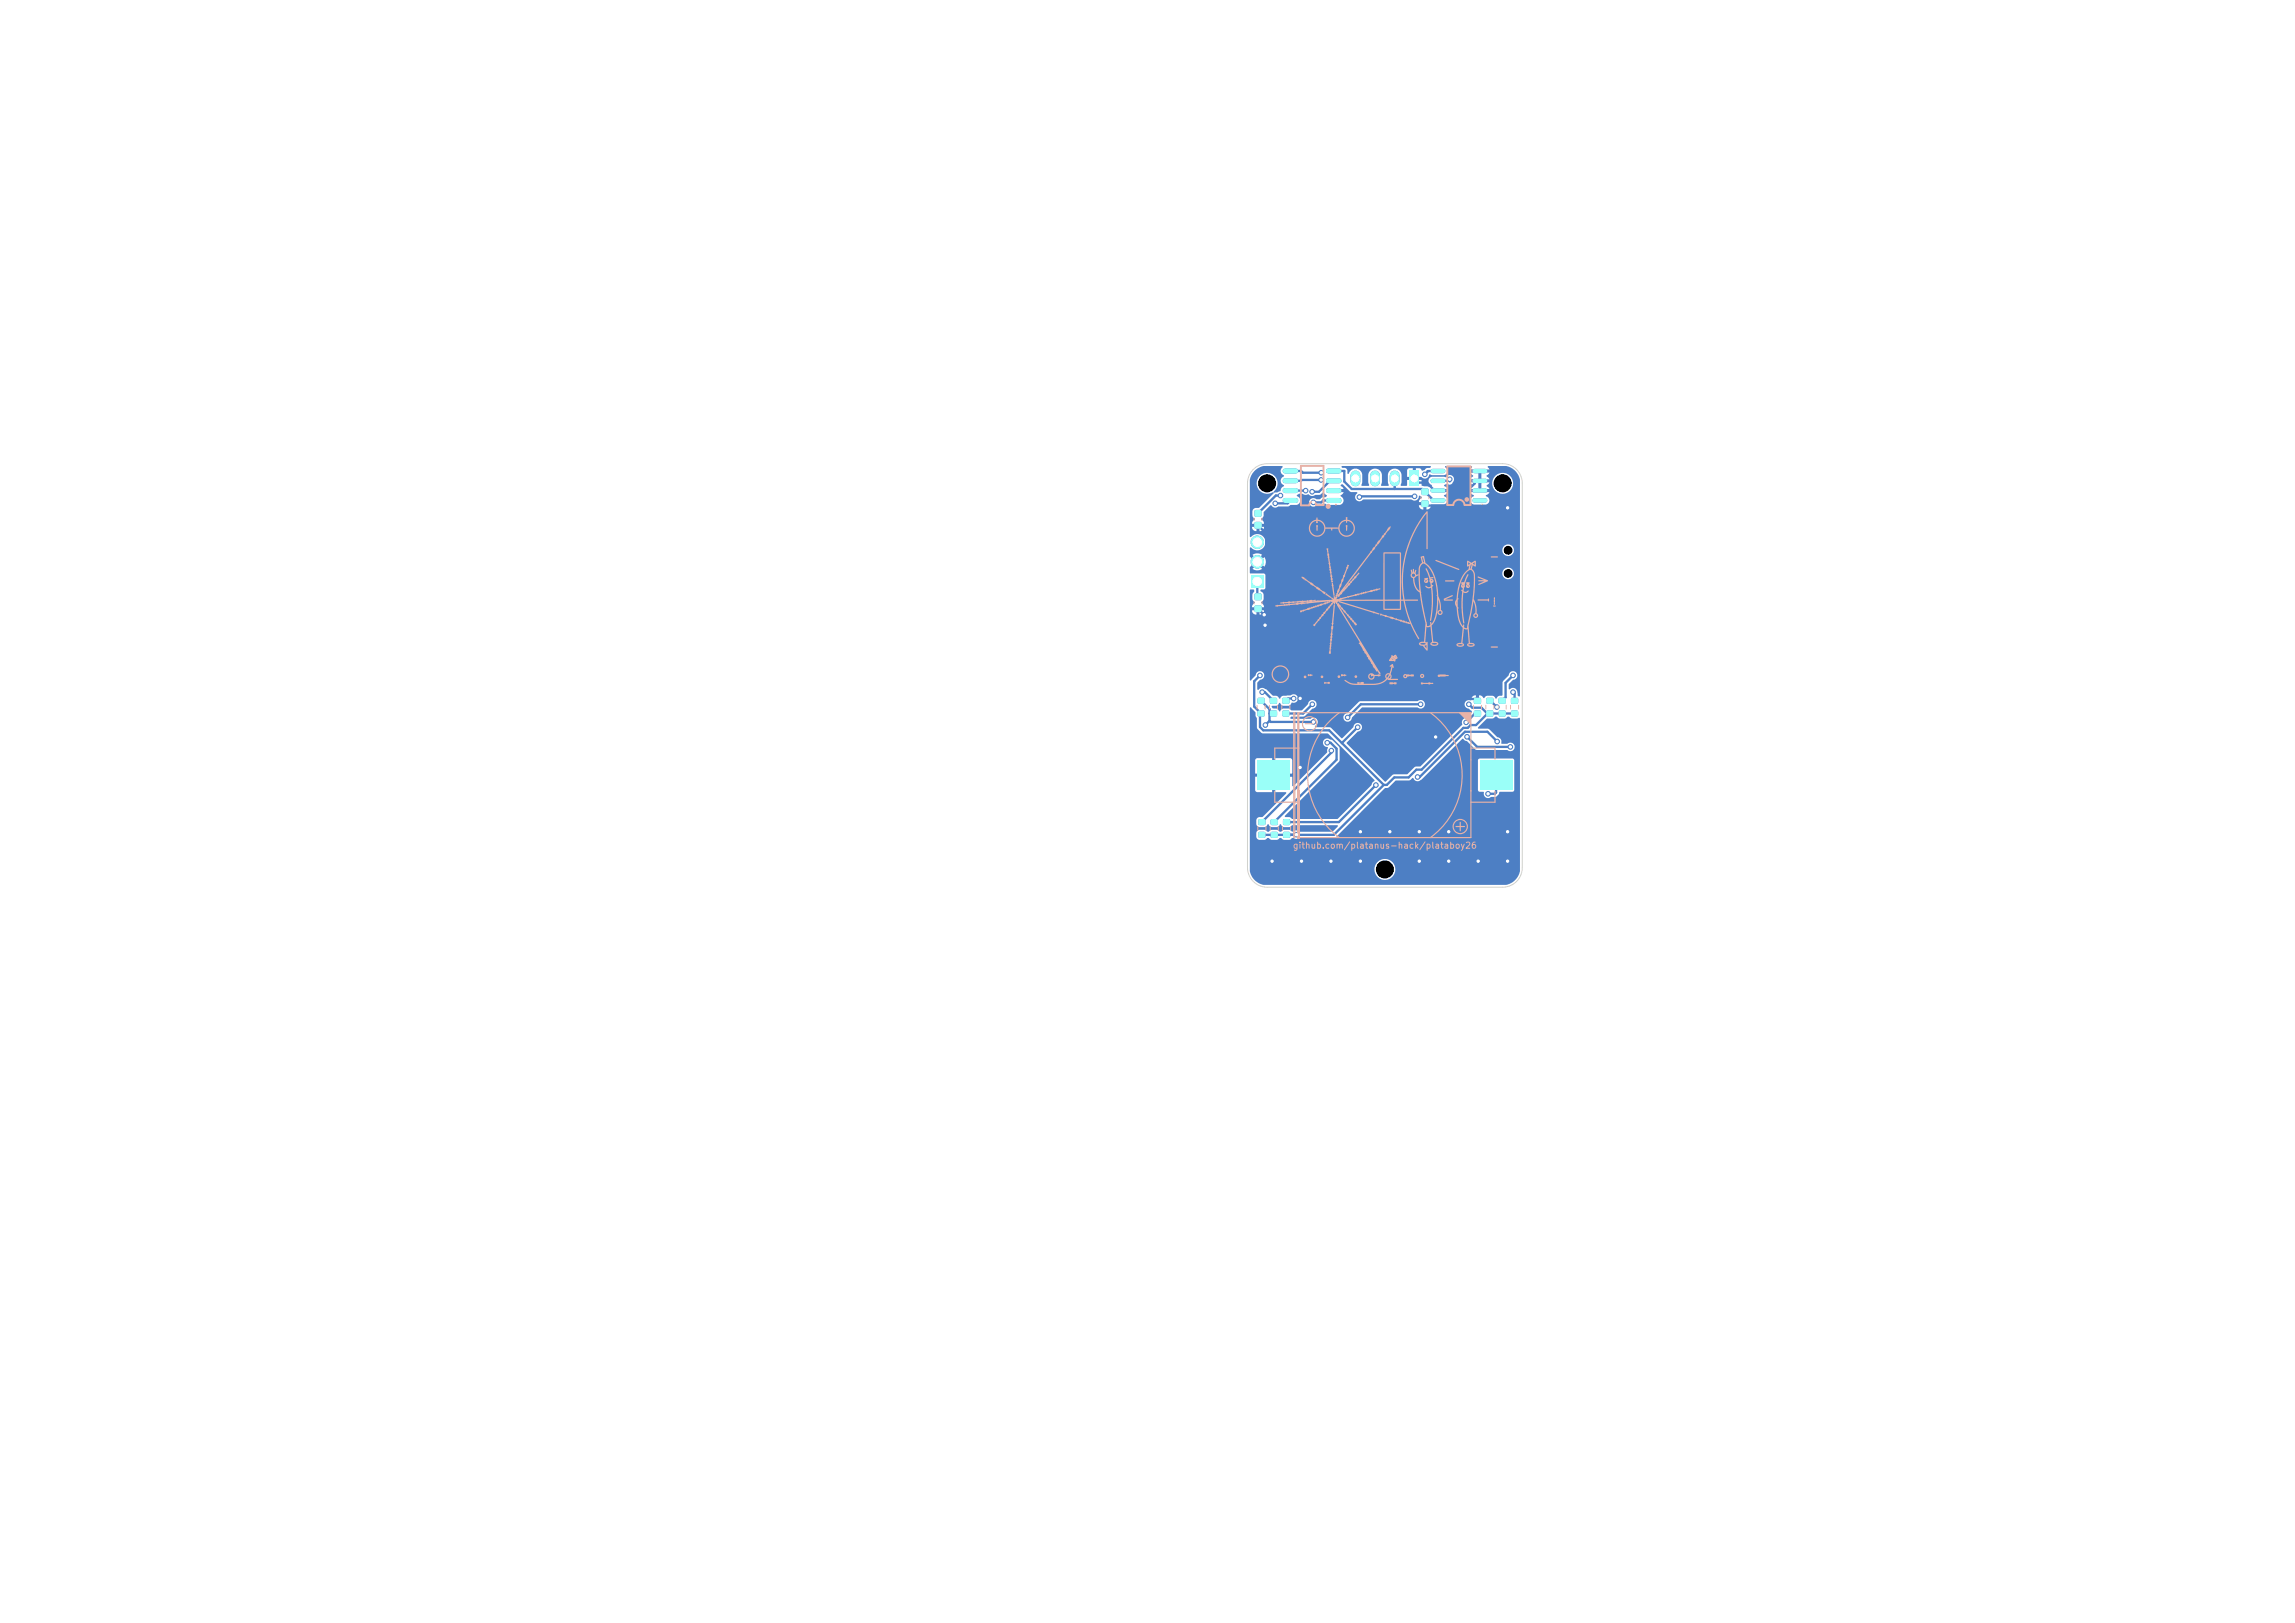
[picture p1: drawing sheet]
<svg xmlns="http://www.w3.org/2000/svg" width="297mm" height="210mm" viewBox="0 0 297 210" stroke-linecap="round" stroke-linejoin="round" font-family="sans-serif">
<defs><g id="words">
<text font-size=".8" fill="#e8b2a7" x="167.2" y="110">github.com/platanus-hack/plataboy26</text>
</g></defs>
<path d="M182.4 60.9h1.3v2h-1.3z" fill="#4d7fc4"/>
<path d="M175.4 61.5v.8M178 61.5v.8M180.5 61.5v.8" fill="none" stroke="#4d7fc4" stroke-width="1.3"/>
<path d="M161.9 74.5h1.6v1.5h-1.6z" fill="#4d7fc4"/>
<g fill="#4d7fc4" stroke="#4d7fc4" stroke-width=".13">
<circle cx="162.7" cy="72.7" r=".8"/>
<circle cx="162.7" cy="70.2" r=".8"/>
</g>
<path d="M185.4 64.8h1.4M185.4 63.5h1.4M185.4 62.2h1.4M185.4 61h1.4M190.8 64.8h1.4M190.8 63.5h1.4M190.8 62.2h1.4M190.8 61h1.4" fill="none" stroke="#4d7fc4" stroke-width=".57"/>
<g fill="#4d7fc4">
<path d="M162.8 92h.8v.7h-.8z"/>
<path d="M162.8 90.3h.8v.7h-.8z"/>
<path d="M164.5 107.7h.8v.7h-.8z"/>
<path d="M164.5 106h.8v.7h-.8z"/>
<path d="M192.4 92h.8v.7h-.8z"/>
<path d="M192.4 90.3h.8v.7h-.8z"/>
<path d="M194 92h.8v.7h-.8z"/>
<path d="M194 90.3h.8v.7h-.8z"/>
</g>
<path d="M166.3 64.8h1.4M166.3 63.5h1.4M166.3 62.2h1.4M166.3 60.9h1.4M171.9 64.8h1.4M171.9 63.5h1.4M171.9 62.2h1.4M171.9 60.9h1.4" fill="none" stroke="#4d7fc4" stroke-width=".65"/>
<g fill="#4d7fc4">
<path d="M166.1 107.7h.8v.7h-.8z"/>
<path d="M166.1 106h.8v.7h-.8z"/>
<path d="M162.4 67.6l.2-.1 .6 .1 .1 .2-.1 .6h-.1h-.7l-.1-.2z"/>
<path d="M162.4 66h.2h.6l.1 .2-.1 .6-.1 .1-.7-.1-.1-.1z"/>
<path d="M195.6 92h.8v.7h-.8z"/>
<path d="M195.6 90.3h.8v.7h-.8z"/>
<path d="M162.9 107.7h.8v.7h-.8z"/>
<path d="M162.9 106h.8v.7h-.8z"/>
<path d="M164.4 92h.8v.7h-.8z"/>
<path d="M164.4 90.3h.8v.7h-.8z"/>
<path d="M191.5 98.4h4.2v3.8h-4.2z"/>
<path d="M162.7 98.4h4.2v3.8h-4.2z"/>
<path d="M166 92h.8v.7h-.8z"/>
<path d="M166 90.3h.8v.7h-.8z"/>
<path d="M162.4 78.4l.2-.1 .6 .1 .1 .2-.1 .6h-.1h-.7l-.1-.2z"/>
<path d="M162.4 76.8h.2h.6l.1 .2-.1 .6-.1 .1-.7-.1-.1-.1z"/>
<path d="M190.8 92h.8v.7h-.8z"/>
<path d="M190.8 90.3h.8v.7h-.8z"/>
<path d="M184 64.8l.2-.1 .6 .1 .1 .2-.1 .6h-.1h-.7l-.1-.2z"/>
<path d="M184 63.2h.2h.6l.1 .2-.1 .6-.1 .1-.7-.1-.1-.1z"/>
</g>
<g fill="#4d7fc4" stroke="#4d7fc4" stroke-width=".13">
<circle cx="195.5" cy="96.6" r=".3"/>
<circle cx="169" cy="63.5" r=".3"/>
<circle cx="189.9" cy="95.3" r=".3"/>
<circle cx="189.7" cy="93.5" r=".3"/>
<circle cx="195.8" cy="87.4" r=".3"/>
<circle cx="183.5" cy="100.5" r=".3"/>
<circle cx="193.8" cy="95.9" r=".3"/>
<circle cx="178.1" cy="101.6" r=".3"/>
<circle cx="195.8" cy="89.6" r=".3"/>
<circle cx="195.1" cy="111.4" r=".3"/>
<circle cx="164.6" cy="111.4" r=".3"/>
<circle cx="176.1" cy="107.6" r=".3"/>
<circle cx="183.7" cy="107.6" r=".3"/>
<circle cx="168.3" cy="90.4" r=".3"/>
<circle cx="187.5" cy="107.6" r=".3"/>
<circle cx="185.8" cy="95.4" r=".3"/>
<circle cx="176.1" cy="111.4" r=".3"/>
<circle cx="168.4" cy="111.4" r=".3"/>
<circle cx="191.3" cy="111.4" r=".3"/>
<circle cx="163.6" cy="79.5" r=".3"/>
<circle cx="183.7" cy="111.4" r=".3"/>
<circle cx="163.7" cy="80.9" r=".3"/>
<circle cx="179.9" cy="107.6" r=".3"/>
<circle cx="195.1" cy="65.7" r=".3"/>
<circle cx="172.2" cy="111.4" r=".3"/>
<circle cx="187.5" cy="111.4" r=".3"/>
<circle cx="168.3" cy="99.3" r=".3"/>
<circle cx="195.1" cy="107.6" r=".3"/>
<circle cx="167.8" cy="108" r=".3"/>
<circle cx="163.1" cy="87.4" r=".3"/>
<circle cx="165.7" cy="64.1" r=".3"/>
<circle cx="190.1" cy="91.1" r=".3"/>
<circle cx="175.7" cy="94.1" r=".3"/>
<circle cx="172.3" cy="97.1" r=".3"/>
<circle cx="187.6" cy="62" r=".3"/>
<circle cx="171" cy="62.1" r=".3"/>
<circle cx="183.8" cy="91.1" r=".3"/>
<circle cx="174.4" cy="92.8" r=".3"/>
<circle cx="184.4" cy="61.4" r=".3"/>
<circle cx="171" cy="61.2" r=".3"/>
<circle cx="175.9" cy="64.3" r=".3"/>
<circle cx="183.1" cy="64.2" r=".3"/>
<circle cx="171.8" cy="96.1" r=".3"/>
<circle cx="170" cy="93.4" r=".3"/>
<circle cx="169.8" cy="63.6" r=".3"/>
<circle cx="163.8" cy="93.8" r=".3"/>
<circle cx="167.4" cy="90.4" r=".3"/>
<circle cx="165" cy="65.1" r=".3"/>
<circle cx="192.6" cy="102.7" r=".3"/>
<circle cx="193.7" cy="91.5" r=".3"/>
<circle cx="163.3" cy="89.6" r=".3"/>
<circle cx="169.8" cy="91.1" r=".3"/>
<circle cx="170" cy="65" r=".3"/>
</g>
<g fill="none" stroke="#4d7fc4" stroke-width=".3">
<path d="M162.7 75.2v1.9l.1 .1M162.8 78.8l.9 .9v1.2M162.8 68l1.1 1v2.5l-1.2 1.2M165.7 64.1h-.6l-2.3 2.3M167 63.5h2M167 60.9h1.4l.2 .3h2.4M167 64.8l-.4 .3h-1.6M168.4 63.5h.1M171 62.1h-2.5l-.1 .1h-1.4M172.6 63.5h1.4l1.7 1.7h8.7l.2 .2h2.5l.3-.4v-1.5M172.6 62.2h-.5l-1.4 1.4h-.9M172.6 60.9h1.4v1.4l.9 1h9.1l1.5 1.5h.6"/>
<path d="M172.6 64.8h-1.4l-.2 .2h-1M180.5 61.9v1.4M183 61.9l.6 .6h1l1.1 1h5.8M183.1 64.2h-7.1l-.2 .1M186.1 62.2h1.3M186.1 61h-1.3l-.4 .4M187.4 62.2h.1M187.4 62.2l.2-.2v.3M190.8 62.2v.4l-.6 .6v.3M191.5 61h-1.3v1.2h1.3M163.1 87.4l-.8 .7v3.3l.9 .9-.1 .2v1.6l.4 .4h8.5l7.1 7.1M163.2 90.7l1.1 1.1v1.5"/>
<path d="M163.3 89.6h.4l1.1 1.1M164.3 92.3h.5M164.3 93.3l.1 .1h5.6M164.3 93.3l-.5 .5M167.4 90.4h-.7l-.3 .3M168.3 90.4h17.1l.4 .4M168.3 99.3l-1 1h-2.5M169.8 91.1l-1.2 1.2h-2.2M171.8 96.1h.4l.8 .8v1.4l-8.1 8.1M172.3 97.1v.3l-9 9M175.7 94.1l-2 2M183.8 91.1h-7.7l-1.7 1.7"/>
<path d="M185.8 90.8v4.6M189.9 95.3l1.3 1.3h4.3M190.1 91.1l.4 .5h1.2l.8 .7M191.2 92.3h-.3l-1.2 1.2M191.2 90.7l-.2-.3h-4.9l-.3 .4M192.5 92.3l-1.5 1.5h-.7l-.4 .4h-.5l-5.4 5.4h-.7l-1 1h-1.9l-.9 1h-.4M192.8 92.3h.1M192.8 90.7l.9 .8M193.8 95.9l-1.3-1.2h-2.9l-5.9 5.8h-.2M195.8 87.4l-1 1v1.8l-.4 .5M195.8 89.6l.2 .2v.9M196 92.3h-3.5"/>
<path d="M167.8 108h-1.3M178.1 101.6l-4.8 4.8h-6.8M179.1 101.6l-6.5 6.4h-9.3M193.6 100.3v2.3l-.2 .1h-.8"/>
</g>
<g fill="#4d7fc4">
<path d="M161.8 91.5h.1l.6 .6v.5l.2 .3v1.3l.6 .7h8.6l6 6.1-.3 .2-.1 .4-4.4 4.4h-5.9l-.3-.3h-.6v-.1l7-7 .1-.2-.1-1.7-.9-.9-.2-.1a.58 .58 0 0 0-1 .2 .58 .58 0 0 0 .6 .8l-.1 .7-.9 1h-3.6l-.2-.3h-4.3l-.3 .2v1.8h2.2v-2h.4v2h2.2v-1.7h3.6l-3.4 3.3-.2-.1v-1.1h-4.8v1.7l.2 .3h2v-2h.4v2h1.4l.1 .1-3.1 3.1h-.5l-.2 .2-.1 .2v.6l.2 .3h.9l.4-.4 .2 .3 .3 .1h.7l.4-.4 .2 .3 .3 .1h.7l.3-.2h5.9l.1 .1-.8 .7h-4.3a.98 .98 0 0 0-.9 0l-.4-.2h-.7l-.2 .1a.22 .22 0 0 1-.2 .1 .22 .22 0 0 1-.2-.1l-.3-.1h-.8a.34 .34 0 0 1-.3 .2 .34 .34 0 0 1-.3-.2h-.9l-.2 .1-.1 .3v.5l.2 .3h1a.34 .34 0 0 1 .3-.2 .34 .34 0 0 1 .3 .2l.8 .1 .3-.2a.29 .29 0 0 1 .3-.1 .29 .29 0 0 1 .2 .2l.8 .1 .3-.2a.42 .42 0 0 1 .6 .1l.5-.2h4.6l6.4-6.4 .5-.1 .9-.9h1.7l.6-.3a.62 .62 0 0 0 1.1 .2l5.3-5.3 .6 .3 1 1.1h.2h4a.57 .57 0 0 0 .8 0 .57 .57 0 0 0-.1-.8 .57 .57 0 0 0-.8 0h-.6l-.1-.1a.58 .58 0 0 0-.6-.7l-1.1-1.1h-1.2l-.1-.1 1.1-1.2h.8l.2-.2a.29 .29 0 0 1 .3-.1 .29 .29 0 0 1 .2 .2l.8 .1 .3-.2a.29 .29 0 0 1 .3-.1 .29 .29 0 0 1 .2 .2l.8 .1 .3-.1 .1 .1v5.4h-.7l-.3-.3h-4.2l-.2 .1v.2v3.8l.1 .2 .6 .1a.58 .58 0 0 0 .3 .7 .58 .58 0 0 0 .7-.1l.7-.1 .4-.5 1.8-.1 .1-.2v-3.8h.7v14h-16.1a1.35 1.35 0 0 0-2.1-1.1 1.35 1.35 0 0 0 0 2.4 1.35 1.35 0 0 0 2.1-1.1v-.2h16.1a2.18 2.18 0 0 1-1.7 2.1h-31.5a2.26 2.26 0 0 1-1.8-1.8z"/>
<path d="M162.5 60.8l.4-.3 .6-.2h2.4l.1 .1a.66 .66 0 0 0 .2 1.2 .68 .68 0 0 0-.5 .6 .68 .68 0 0 0 .5 .7h-.1a.72 .72 0 0 0-.4 .7l-.4 .1h-.5a1.37 1.37 0 0 0-.2-2.4 1.37 1.37 0 0 0-2 1.3 1.36 1.36 0 0 0 2.1 1.1h.1v.2l-1.8 1.8h-.5l-.4 .3v.8l.3 .4-.3 .3-.1 .3h1.6l-.1-.3-.3-.3v-.1l.3-.2 .1-.7 .9-.8a.67 .67 0 0 0 .9 .1h1.3l.3-.2h.8a.59 .59 0 0 0 .5-.5 .59 .59 0 0 0-.5-.6v-.1l.3-.2h.4a.8 .8 0 0 0 .9 .1 .6 .6 0 0 0 .8 0h.6l.4-.3 .5 .4-.2 .2-.4 .1-.3 .2h-.4a.57 .57 0 0 0-.8 0 .57 .57 0 0 0 0 .8 .57 .57 0 0 0 .8 0h.6l.4-.2 .4 .1h1.6a.62 .62 0 0 0 .5-.5 .62 .62 0 0 0-.4-.6l.4-.5h-1.2l-.1-.4h1.3l-.4-.5 .2-.1 1 .9 .9 .1 .1 .1a.58 .58 0 0 0-.2 .9 .58 .58 0 0 0 .9-.1h6.3a.62 .62 0 0 0 .6 .1 .62 .62 0 0 0 .4-.6l.3 .3-.3 .3-.1 .3h.7l.1 .2 .2 .1v.1h-1l.1 .3 .2 .2h.3v-.5h.4v.5a.65 .65 0 0 0 .6-.6l1.8-.1a.56 .56 0 0 0 .3-.5 .56 .56 0 0 0-.4-.5v-.1l.2-.2 .2-.2h-1.1l-.1-.3 .1-.1h1.1l-.2-.3-.2-.1 .1-.2a.45 .45 0 0 1 .6 0 .6 .6 0 0 0 .5-.7 .6 .6 0 0 0-.8-.4l-.2 .2-1.8-.1a.6 .6 0 0 0-.4 .6 .6 .6 0 0 0 .4 .5l-.1 .1a.39 .39 0 0 1-.5 0h-.7v-.8h-.6v-.4h.5a.6 .6 0 0 0 .6 .2 .6 .6 0 0 0 .5-.5l.3 .1 1.7-.1a.56 .56 0 0 0 .3-.5 .56 .56 0 0 0-.3-.5l.1-.1h3.3l.1 .1-.2 .3h2.5l-.3-.3 .1-.1h2.3a2.26 2.26 0 0 1 1.8 1.8v.3h-.9a1.35 1.35 0 0 0-1.1-1.2 1.35 1.35 0 0 0-1.5 .8h-.4l-.4-.4v-.1l.4-.3h-2.5l.4 .4-.4 .4h1v-.8h.4v.8h1.5a1.34 1.34 0 0 0 .1 1.3h-.5l-.4-.4v-.1l.4-.4h-2.5l.3 .4-.3 .5h1v-.9h.4v.9h1.6l.4 .4h-3.4l.4 .4a.59 .59 0 0 0-.4 .6 .59 .59 0 0 0 .3 .5l1.7 .1a.55 .55 0 0 0 .4-.6 .55 .55 0 0 0-.4-.5v-.1l.3-.2 .2-.2h.9a1.35 1.35 0 0 0 1.5 0 1.35 1.35 0 0 0 .6-1.3h.9v5.8h-34.7a.52 .52 0 0 0 .6 .5v-.5h.4v.5l.4-.1 .2-.4h33.1v2.9h-.8a.75 .75 0 0 0-1.1-.5 .75 .75 0 0 0 0 1.2 .75 .75 0 0 0 1.1-.5v-.2h.8v3h-.8a.75 .75 0 0 0-1.1-.5 .75 .75 0 0 0 0 1.2 .75 .75 0 0 0 1.1-.5v-.2h.8v4.9h-34.7l.2 .4 .3 .1h.1v-.5h.4v.5a.52 .52 0 0 0 .6-.5h33.1v11a.16 .16 0 0 1-.2 .1 .16 .16 0 0 1-.1-.1v-.4a.61 .61 0 0 0-.4-.6 .61 .61 0 0 0-.7 .2l-.1-.6 .6-.6a.57 .57 0 0 0 .6-.6 .57 .57 0 0 0-.6-.6 .57 .57 0 0 0-.6 .6l-.7 .8-.1 1.7-.1 .1a.67 .67 0 0 0-.7 .4l-.2-.2-.3-.2h-.7l-.4 .3a.55 .55 0 0 0-.6-.3v.6l-.1 .1-.3-.1v-.6h-.1a.65 .65 0 0 0-.5 .6 .61 .61 0 0 0-.9 .5l-5.1-.1a.58 .58 0 0 0-1-.3h-7.3l-.2 .1-1.5 1.5a.57 .57 0 0 0-.6 .5 .57 .57 0 0 0 .6 .6 .57 .57 0 0 0 .6-.6l1.3-1.3h7.1a.58 .58 0 0 0 .7 .1 .58 .58 0 0 0 .3-.5h5.1v.1a.85 .85 0 0 0 .7 .6l.3 .2v.1l-.8 .8a.6 .6 0 0 0-.5 .9l-5.4 5.4-.8 .1-.9 .9h-1.8l-1 1-5-5v-.1l1.4-1.4a.57 .57 0 0 0 .6-.6 .57 .57 0 0 0-.6-.6 .57 .57 0 0 0-.6 .6l-1.5 1.4-1.4-1.4h-1.9l-.1-.1a.58 .58 0 0 0 .2-.9 .58 .58 0 0 0-.8-.1h-2.5l-.1-.1 .1-.2h1.7l1-1a.57 .57 0 0 0 .6-.6 .57 .57 0 0 0-.6-.5 .57 .57 0 0 0-.5 .5l-.9 .8h-1.3l-.3-.2h-.7l-.3 .1-.2 .3-.3-.4h-.5l-.2-.2 .1-.2h.6l.3-.4 .4 .4h.8l.2-.1 .2-.3a.57 .57 0 0 0 .8-.6 .57 .57 0 0 0-1-.3h-1l-.4 .4-.3-.3-.6-.1-.8-.8-.2-.1a.69 .69 0 0 0-.9 .2l-.1-1 .3-.3a.57 .57 0 0 0 .6-.6 .57 .57 0 0 0-.6-.6 .57 .57 0 0 0-.5 .6l-.6 .6h-.1l-.1-11.6 .1-.1h.4a.29 .29 0 0 1-.1 .5v.8l.3 .4-.3 .3-.1 .3h1.6l-.1-.3-.3-.3 .3-.4v-.7l-.4-.5 .1-.1h.4l.1-.2v-1.7l-.2-.2h-1.7l-.1-.8 .5-.5 .3 .3-.4 .4a1.09 1.09 0 0 0 1.2 0l-.4-.4 .3-.3 .5 .4a1.09 1.09 0 0 0-.1-1.2l-.4 .4-.3-.3 .4-.4a1.09 1.09 0 0 0-1.2 0l.4 .4-.3 .3-.5-.5v-1.1l.2-.1a1.07 1.07 0 0 0 1.5 .2 1.07 1.07 0 0 0 0-1.6 1.07 1.07 0 0 0-1.5 .1l-.2-.1v-7.3l.3-.6z"/>
<path d="M173.6 60.3h11.5a.14 .14 0 0 1 0 .2 .14 .14 0 0 1-.1 0l-.4 .1-.2 .2-.4 .1-.3-.3h-.5v.9h-.4v-.9h-.6l-.1 .2v.9h.5v.4h-.5v.7l-.1 .1-.7-.1 .1-.4v-1a.89 .89 0 0 0-.9-.8 .89 .89 0 0 0-.9 .8v1l.1 .3-.1 .2-.9-.1 .1-.4v-1a.89 .89 0 0 0-.8-.8 .89 .89 0 0 0-.9 .8v1l.1 .3-.1 .2-.9-.1 .1-.4v-1a.92 .92 0 0 0-.9-.8 .92 .92 0 0 0-.9 .7l-.1-.1v-.3a.55 .55 0 0 0-.7-.4z"/>
</g>
<g fill="#e8b2a7">
<path d="M193.2 78.4l.3-.1 .1 .1-.3 .1z"/>
<path d="M187 75.1h1.2v.1h-1.1z"/>
<path d="M185.8 72.5l3 1.1 .1 .1-.1 .1-3-1.2z"/>
<path d="M192.9 72h.9l.1 .1h-.9z"/>
<path d="M192.9 83.7l.9-.1 .1 .1-.9 .1z"/>
<path d="M174.2 68l.1-.1 .1 .2-.1 .6-.1-.1z"/>
<path d="M171.6 76.8h.1l.6 .5-.1 .1-.6-.4z"/>
<path d="M170.3 68l.2-.1 .1 .2-.1 .6-.1-.1z"/>
<path d="M191.2 77.6h1.3l.1-.2 .1 .4-1.4-.1z"/>
<path d="M173.1 87.5l.3-.1v.2h-.1h.1v.1h-.2z"/>
<path d="M172.4 75.4l.1 .1 .1 .2 .1 1.3-.1 .1v-.1l-.3-1.2z"/>
<path d="M175.4 87.4l.2 .1v.1l-.1-.1 .1 .1v.1l-.3-.1z"/>
<path d="M170.9 87.5l.3-.1 .1 .2h-.2h.2l-.1 .1h-.2z"/>
<path d="M168.8 87.5l.2-.1 .1 .2h-.2h.2l-.1 .1h-.2z"/>
<path d="M186.8 77.5l1.1-.5 .1 .1-1 .5h.9l.1 .1h-1.1z"/>
<path d="M173.3 77.8l4.5 1.3 .7 .3v.1h-.1l-.6-.1-4.5-1.5z"/>
<path d="M172.6 78.3h.1l-.1 2.4-.2 .3-.1-.3z"/>
<path d="M169.3 87.3l.3-.1 .3 .2-.3 .1h-.3z"/>
<path d="M179.8 88.3h.9v.2h-.8z"/>
<path d="M173.6 87.3l.4-.1 .2 .2-.2 .1h-.4z"/>
<path d="M191.2 74.6l1.3 .5 .1 .1-1.2 .5-.1-.1 .8-.4h-.8l.1-.1h.7l-.9-.4z"/>
<path d="M171.4 88.2h.6l.1 .2-.7 .1z"/>
<path d="M183.8 87.3l.3-.1 .2 .1v.2l-.3-.1v.2l.3-.1a.27 .27 0 0 1-.4 .2 .27 .27 0 0 1-.1-.4z"/>
<path d="M193.3 77.3l.2 .1v.8l-.1 .1-.1-.1z"/>
<path d="M186.1 87.3h.9h.4l.1 .1h-1.3h1.3l-1.3 .2-.1-.1z"/>
<path d="M184.3 74.9l.5-.1v.1h-.1l.1 .3-.3-.1v.1l.1 .1v-.2l.2 .1a.27 .27 0 0 1-.3 .2 .27 .27 0 0 1-.1-.4z"/>
<path d="M181.7 87.3h1.3l-.1 .2-1.1-.1 .1 .2 .1-.1h.4h-.3a.28 .28 0 0 1-.4 .2 .28 .28 0 0 1 0-.4z"/>
<path d="M189.8 75.4h.4l-.1 .2 .1 .2-.2-.1-.1 .1h.1l-.1 .1 .3-.1a.26 .26 0 0 1-.4 .3 .26 .26 0 0 1 0-.5z"/>
<path d="M183.9 88.3h1.1l.5 .1-.5 .2-.3-.1-.8 .1z"/>
<path d="M180.1 84.8l.3 .1v-.1l.2-.1 .3 .4h-.2l-.1-.2 .1 .2 .1 .1a.3 .3 0 0 1-.3 .1 .3 .3 0 0 1-.2-.3l.1 .2-.2-.1-.1 .1h.3l.2 .2h-.3v-.1l-.2 .1h.5v.2l-.8-.1z"/>
<path d="M177.1 87.3l.4-.2 .3 .2h-.2h.5a.38 .38 0 0 1 .6 .1l-.2 .1h-.6v.1h-.2v-.1h-.3v-.2a.26 .26 0 0 0-.2 .2 .26 .26 0 0 0 .3 .3 .26 .26 0 0 0 .2-.2h.2a.42 .42 0 0 1-.6 .3 .42 .42 0 0 1-.2-.6z"/>
<path d="M164.9 86.4a1.15 1.15 0 0 1 1.2-.2 1.15 1.15 0 0 1 .7 1h-.1a.99 .99 0 0 0-1.4-.8 .99 .99 0 0 0-.2 1.6 .99 .99 0 0 0 1.6-.6v-.2h.1a1.15 1.15 0 0 1-1.5 1.1 1.15 1.15 0 0 1-.4-1.9z"/>
<path d="M168.4 74.6l.3 .1 .6 .5 .4 .2 .6 .4 1.2 .9v.1l-.1 .1-1.2-1-.6-.3-.4-.3-.6-.4z"/>
<path d="M189.9 74.3l.1 .1-.4 1.3h-.3l-.1 .1h.4v.1h-.3h.3l-.2 .6a.59 .59 0 0 0 .7-.1 .42 .42 0 0 1-.7 .3l-.1 .3a15.4 15.4 0 0 0 .2 3.7h-.1a10.3 10.3 0 0 1-.2-4.2l-.1-.1h.2v-.3l-.2-.2 .1-.3-.1-.2 .4-.1z"/>
<path d="M184.5 73.5h.1l.1 .2 .4 1h.4v.1l-.4 .1 .4 .1v.2l-.3-.1v.1l.1-.1 .2 .1v.1l-.3-.1 .3 .1-.2 .1v.3h.1l.1 .1-.2 .1a13.2 13.2 0 0 1-.1 4.4h-.1a15.3 15.3 0 0 0 .1-4.3 .45 .45 0 0 1-.7-.2l.4 .2 .3-.1-.2-.8a3.2 3.2 0 0 0-.5-1.5z"/>
<path d="M174 88h.1l.3 .2a1.89 1.89 0 0 0 1.3 .3v-.2l.1-.1 .2 .1 .4-.1 .1 .3a5.2 5.2 0 0 0 2.1-.2l.8-.5a.42 .42 0 0 1-.1-.5 .42 .42 0 0 1 .5-.2l.3-.9-.2 .1-.1-.1 .4-.3 .2 .5h-.1l-.1-.1-.2 1h-.2a.26 .26 0 0 0-.3 .1 .26 .26 0 0 0 0 .3l.3-.4h.2l.1 .2h-.2v-.1l-.3 .4 .2-.1 .1-.2h.2l-.1 .3h.9v.1v.1h-1.2l-.2-.1-.8 .6h-2.9h2.9l-.7 .1h-2.7a1.92 1.92 0 0 1-1.3-.6z"/>
<path d="M172.3 81l.3 .1-.2 .5v1.2l-.1 .3-.1 1.4-.1 .1-.1-.1 .1-.4-.1-.2 .2-.8-.1-.3z"/>
<path d="M174.3 77.2l1.7-.4 .4-.2 .7-.1 1.1-.3h.4l-.4 .2-1 .2-.4 .2-2.1 .5-.2 .1z"/>
<path d="M171.7 71h.2v.5l.1 .2 .1 1.4 .2 .9v.3l.2 1h-.2l-.1-1-.1-.2-.1-.9-.2-1.4v-.3z"/>
<path d="M169.6 67.6l.4-.2 .4-.2v-.2l.1 .2a1.09 1.09 0 0 1 1 1.1h1.7a1.1 1.1 0 0 1 1-1.1l-.1-.2 .1-.1 .2 .1-.1 .2a1.09 1.09 0 0 1 1 1.1h-.1a.94 .94 0 0 0-.9-.9v.2h-.1v-.2a.94 .94 0 0 0-.9 1 .94 .94 0 0 0 1 .9 .94 .94 0 0 0 .9-1h.1a1.08 1.08 0 0 1-1 1.2 1.08 1.08 0 0 1-1.1-1.1h-1.8l-.1-.4a.92 .92 0 0 0-.8-.6v.2a.15 .15 0 0 1-.2 0 .15 .15 0 0 1 .1-.2 .93 .93 0 0 0-.9 1 .93 .93 0 0 0 .9 .9 .93 .93 0 0 0 1-.9h1.8h-.8l-.1 .3v-.3h-.8a1.09 1.09 0 0 1-1.5 1 1.09 1.09 0 0 1-.4-1.8z"/>
<path d="M189.9 72.6l.1-.1 .4 .3 .5-.3 .1 .1v.2l-.4 .1h-.4l-.2-.1v.3l.2-.2h.4l.1 .1-.4 .1-.1 .5h.1l.2-.6 .3 .1v-.3h.2v.5h-.1l-.3-.2-.1 .5 .1 .1a1.43 1.43 0 0 1 .3 1.3h-.2l-.1-1a.35 .35 0 0 0-.5-.2l-.2 .1a4.8 4.8 0 0 0-1.2 3.5l.1 .1-.1 .1-.1 .6h-.1v-.4v.2v.2h.1l.1 .5a3.5 3.5 0 0 0 .6 2.3l.1-.2h.1v.4l.3 .1 .1-.1v-.1a28.4 28.4 0 0 0 .8-6.1h.2l-.2 2.5 .3 .9 .1 .9 .2 .4h-.2v-.2h-.2l-.1 .2 .2 .1 .3-.1a.32 .32 0 0 1-.3 .3 .32 .32 0 0 1-.3-.3 .32 .32 0 0 1 .2-.4v-.6l-.2-.9-.6 3.2 .1 2.2h.5l.1 .2-.5-.1-.3 .1 .3 .1 .5-.1a.61 .61 0 0 1-.9 .1l.2-.3-.2-1.8-.2 .1-.3-.2-.1 1.9 .2 .2-.5-.1-.4 .1 .4 .1 .5-.1a.58 .58 0 0 1-1 0l.2-.2h.4l.2-2a3.9 3.9 0 0 1-.8-2.6l-.2-.4a.66 .66 0 0 1 .2-.7 5.6 5.6 0 0 1 1.3-3.6l.3-.3v-.4l-.2 .1z"/>
<path d="M183.8 72.1l.5-.2 .2 .9h-.2l-.1-.7-.2 .1 .2 .6h.3a4.3 4.3 0 0 1 1.5 3 5.4 5.4 0 0 0 .4 2.3l.1 .8 .2 .3-.2 .1a.17 .17 0 0 0-.2-.2 .17 .17 0 0 0-.1 .3h.2l.1-.1h.2a.33 .33 0 0 1-.3 .3 .33 .33 0 0 1-.4-.3 .33 .33 0 0 1 .3-.4v-.7l-.2-.6v.1h-.1a8.3 8.3 0 0 0-.9-3.9l-.2-.4a.92 .92 0 0 0-.7-.5 .77 .77 0 0 0-.5 .7l.2 3.1 .8 4.3h.1l.3-.1v-.4h.1v.2l.2-.1a5.1 5.1 0 0 0 .6-2.9h.1a4.7 4.7 0 0 1-.8 3.2l.2 2.1 .5 .1 .2 .2-.6-.1-.3 .1a.5 .5 0 0 0 .7 0h.1a.65 .65 0 0 1-1 0l.2-.2-.2-2-.3 .1-.2-.1-.2 2h.2h.1l.1 .2-.7-.1-.3 .1 .4 .1 .6-.1v.2l-.5 .1 .3 .3v-.4h.2l-.1 .7h-.1l-.4-.6-.4-.1a.27 .27 0 0 1-.1-.4 .27 .27 0 0 1 .3-.1h.3l.2-2.3-.8-4a1.99 1.99 0 0 1-.8-1.9l-.3-.1a.37 .37 0 0 1 .1-.5l-.1-.5h.1l.1 .4 .1-.5 .1 .1v.4l.2-.4h.1l-.1 .5 .1 .2 .2-.1 .1 .1-.1 .1h-.4a.21 .21 0 0 0-.2-.3 .22 .22 0 0 0-.2 .4 .21 .21 0 0 0 .4-.1h.4l-.5 .3a1.88 1.88 0 0 0 .7 1.7l-.1-2.4a1.29 1.29 0 0 1 .4-1.3z"/>
<path d="M165.1 78.3l2.8-.3h-1.4l-.4 .1-.4-.1v-.1h.4h.4l.2-.1 2.3-.1 1.2-.1 .1 .1 2.2-.1-.2-.2v-.1l.3 .2v-.3l.1-.1 .1 .3 .1-.3-.1-.1 .2-.1 .4-1.3 .2-.2v-.3l.5-1.2 .2-.8h.2l.1 .1-.4 .7-.1 .6-.4 .9-.1 .3-.5 1.3 4.2-5.6 .3-.3v-.1l1.7-2.1 .4-.6 .2-.2 .1 .1-.1 .2-.5 .5-1.6 2.3h-.1l-.2 .3-3.3 4.3 .7-.7 .4-.6 .6-.4v.1l-.4 .5-.5 .5-.4 .6-.2 .1h-.2v-.1l-.1 .2 .1-.1h.2v.1l-.2 .2h-.2l-.1 .1 .1-.1h.2l-.8 .8-.1 .2-.3-.1 .1 .2-.1 .2h.3l.2-.2 .7-.1 .1 .2-.7 .2h5.4v-6.1h.1h2.1l.1 .1h-2.1v6h2v-6h.1v6h.3l-.1-.8a13.8 13.8 0 0 1 3.2-10.7l.1 4.9-.1 .1-.1-4.7a14.1 14.1 0 0 0-2.8 11.2h1.7h-10.1h10.1h-10.2h10.2l-.1 .1h-1.6a16.7 16.7 0 0 0 1.9 5h-.2l-.2-.4-.8-1.6h-.3l-3.6-1.1 .1-.2 3.8 1.2-.5-1.4-.4-1.5h-2.4v1.1h2v-1.1h.1v1.1l-.1 .1h-2.1l-.1-1.2-6.4 .1h.6l-.1 .1v.2l.1-.1 .4 .5 2 2.3-.1 .1h-.1l-2.1-2.4 3.2 5.2h-.2h.2l.4 .5h-.2h.2l.2 .5h-.2h.2l.5 .7h-.2h.2l1 1.6 .1 .2-.1 .1-.2-.2-.1-.3-.2 .1-.3-.5-.5-.9-.4-.5-.1-.3-.2-.2v-.2l-.7-1 .1-.2-3-4.8v-.1l-.2-.3v.3h-.2v-.2l-2.5 3-.1-.2 2.4-2.9-.3-.1 .1 .1-.3 .1-.1 .1-3.5 1.1-.1-.1 .1-.1 3.8-1.2-4 .1-.1 .1 1.2-.1h1.9l-4.8 .5h-.8l-.2 .1h-.2z"/>
</g>
<path d="M168.4 60.3h2.9v5.1h-1a.46 .46 0 0 0-.4-.5 .46 .46 0 0 0-.5 .5h-1zM187.3 60.4h3v5l-.8-.1a.73 .73 0 0 0-.7-.6 .73 .73 0 0 0-.7 .6l-.8 .1z" fill="none" stroke="#e8b2a7" stroke-width=".25"/>
<g fill="none" stroke="#e8b2a7" stroke-width=".13">
<path d="M162.3 67.1v.2M163.3 67.1v.2M162.7 91.3v.4M163.7 91.3v.4M164.3 91.3v.4M165.3 91.3v.4M192.3 91.3v.4M193.3 91.3v.4M193.9 91.3v.4M194.9 91.3v.4M195.5 91.3v.4M196.5 91.3v.4"/>
<path d="M162.8 107v.4M163.8 107v.4M164.4 107v.4M165.4 107v.4M166 107v.4M167 107v.4"/>
<circle cx="172.9" cy="65.3" r=".05"/>
<circle cx="191.8" cy="65.3" r=".03"/>
</g>
<circle cx="189.8" cy="64.6" r=".15" fill="none" stroke="#e8b2a7" stroke-width=".3"/>
<circle cx="171.9" cy="65.5" r=".21" fill="#e8b2a7" stroke="#e8b2a7" stroke-width=".25"/>
<g fill="none" stroke="#e8b2a7" stroke-width=".15">
<path d="M168.1 96.8h-3.1v1.4M168.1 92.2h22.3v16.2h-22.3M168.9 93.7h1.1M173.3 92.2a10 10 0 0 0 0 16.2M185.1 92.2a10 10 0 0 1 0 16.2M188.9 92.2l1.5 1.5M190.4 96.8h3.1v1.4M165 102.4v1.4h3.1M167.4 108.4v-16.2h.2v16.2h-.2M188.4 107h1.1M189 106.4v1.1M193.5 102.4v1.4h-3.1"/>
<circle cx="169.5" cy="93.6" r=".92"/>
<circle cx="189" cy="106.9" r=".92"/>
</g>
<g fill="#e8b2a7">
<path d="M188.9 92.2h1.4v1.5z"/>
<path d="M167.9 102.2h.3v6.3h-.3z"/>
<path d="M167.9 92.1h.3v10.1l-.3 .1z"/>
</g>
<path d="M162.3 77.9v.2M163.3 77.9v.2M183.9 64.3v.2M184.9 64.3v.2M165.9 91.3v.4M166.9 91.3v.4M190.7 91.3v.4M191.7 91.3v.4" fill="none" stroke="#e8b2a7" stroke-width=".13"/>
<path d="M182.4 60.9h1.3v2h-1.3z" fill="#9afff8"/>
<path d="M175.4 61.5v.8M178 61.5v.8M180.5 61.5v.8" fill="none" stroke="#9afff8" stroke-width="1.3"/>
<circle cx="164" cy="62.5" r="1.1" fill="#9afff8" stroke="#9afff8" stroke-width=".13"/>
<path d="M161.9 74.5h1.6v1.5h-1.6z" fill="#9afff8"/>
<g fill="#9afff8" stroke="#9afff8" stroke-width=".13">
<circle cx="162.7" cy="72.7" r=".8"/>
<circle cx="162.7" cy="70.2" r=".8"/>
<circle cx="195.2" cy="74.2" r=".5"/>
<circle cx="195.2" cy="71.2" r=".5"/>
<circle cx="194.5" cy="62.5" r="1.1"/>
<circle cx="179.2" cy="112.5" r="1.1"/>
</g>
<path d="M185.4 64.8h1.4M185.4 63.5h1.4M185.4 62.2h1.4M185.4 61h1.4M190.8 64.8h1.4M190.8 63.5h1.4M190.8 62.2h1.4M190.8 61h1.4" fill="none" stroke="#9afff8" stroke-width=".57"/>
<g fill="#9afff8">
<path d="M162.8 92h.8v.7h-.8z"/>
<path d="M162.8 90.3h.8v.7h-.8z"/>
<path d="M164.5 107.7h.8v.7h-.8z"/>
<path d="M164.5 106h.8v.7h-.8z"/>
<path d="M192.4 92h.8v.7h-.8z"/>
<path d="M192.4 90.3h.8v.7h-.8z"/>
<path d="M194 92h.8v.7h-.8z"/>
<path d="M194 90.3h.8v.7h-.8z"/>
</g>
<path d="M166.3 64.8h1.4M166.3 63.5h1.4M166.3 62.2h1.4M166.3 60.9h1.4M171.9 64.8h1.4M171.9 63.5h1.4M171.9 62.2h1.4M171.9 60.9h1.4" fill="none" stroke="#9afff8" stroke-width=".65"/>
<g fill="#9afff8">
<path d="M166.1 107.7h.8v.7h-.8z"/>
<path d="M166.1 106h.8v.7h-.8z"/>
<path d="M162.4 67.6l.2-.1 .6 .1 .1 .2-.1 .6h-.1h-.7l-.1-.2z"/>
<path d="M162.4 66h.2h.6l.1 .2-.1 .6-.1 .1-.7-.1-.1-.1z"/>
<path d="M195.6 92h.8v.7h-.8z"/>
<path d="M195.6 90.3h.8v.7h-.8z"/>
<path d="M162.9 107.7h.8v.7h-.8z"/>
<path d="M162.9 106h.8v.7h-.8z"/>
<path d="M164.4 92h.8v.7h-.8z"/>
<path d="M164.4 90.3h.8v.7h-.8z"/>
<path d="M191.5 98.4h4.2v3.8h-4.2z"/>
<path d="M162.7 98.4h4.2v3.8h-4.2z"/>
<path d="M166 92h.8v.7h-.8z"/>
<path d="M166 90.3h.8v.7h-.8z"/>
<path d="M162.4 78.4l.2-.1 .6 .1 .1 .2-.1 .6h-.1h-.7l-.1-.2z"/>
<path d="M162.4 76.8h.2h.6l.1 .2-.1 .6-.1 .1-.7-.1-.1-.1z"/>
<path d="M190.8 92h.8v.7h-.8z"/>
<path d="M190.8 90.3h.8v.7h-.8z"/>
<path d="M184 64.8l.2-.1 .6 .1 .1 .2-.1 .6h-.1h-.7l-.1-.2z"/>
<path d="M184 63.2h.2h.6l.1 .2-.1 .6-.1 .1-.7-.1-.1-.1z"/>
</g>
<path d="M162.2 60.7a2.54 2.54 0 0 1 1.8-.7h30.5a2.54 2.54 0 0 1 2.5 2.5v49.8a2.54 2.54 0 0 1-2.5 2.5h-30.5a2.54 2.54 0 0 1-2.6-2.5v-49.8a2.54 2.54 0 0 1 .8-1.8z" fill="none" stroke="#d0d2cd" stroke-width=".13"/>
<g fill="#fff" stroke="#fff" stroke-width=".13">
<circle cx="195.5" cy="96.6" r=".15"/>
<circle cx="169" cy="63.5" r=".15"/>
<circle cx="189.9" cy="95.3" r=".15"/>
<circle cx="189.7" cy="93.5" r=".15"/>
<circle cx="195.8" cy="87.4" r=".15"/>
<circle cx="183.5" cy="100.5" r=".15"/>
<circle cx="193.8" cy="95.9" r=".15"/>
<circle cx="178.1" cy="101.6" r=".15"/>
<circle cx="195.8" cy="89.6" r=".15"/>
<circle cx="195.1" cy="111.4" r=".15"/>
<circle cx="164.6" cy="111.4" r=".15"/>
<circle cx="176.1" cy="107.6" r=".15"/>
<circle cx="183.7" cy="107.6" r=".15"/>
<circle cx="168.3" cy="90.4" r=".15"/>
<circle cx="187.5" cy="107.6" r=".15"/>
<circle cx="185.8" cy="95.4" r=".15"/>
<circle cx="176.1" cy="111.4" r=".15"/>
<circle cx="168.4" cy="111.4" r=".15"/>
<circle cx="191.3" cy="111.4" r=".15"/>
<circle cx="163.6" cy="79.5" r=".15"/>
<circle cx="183.7" cy="111.4" r=".15"/>
<circle cx="163.7" cy="80.9" r=".15"/>
<circle cx="179.9" cy="107.6" r=".15"/>
<circle cx="195.1" cy="65.7" r=".15"/>
<circle cx="172.2" cy="111.4" r=".15"/>
<circle cx="187.5" cy="111.4" r=".15"/>
<circle cx="168.3" cy="99.3" r=".15"/>
<circle cx="195.1" cy="107.6" r=".15"/>
<circle cx="167.8" cy="108" r=".15"/>
<circle cx="163.1" cy="87.4" r=".15"/>
<circle cx="165.7" cy="64.1" r=".15"/>
<circle cx="190.1" cy="91.1" r=".15"/>
<circle cx="175.7" cy="94.1" r=".15"/>
<circle cx="172.3" cy="97.1" r=".15"/>
<circle cx="187.6" cy="62" r=".15"/>
<circle cx="171" cy="62.1" r=".15"/>
<circle cx="183.8" cy="91.1" r=".15"/>
<circle cx="174.4" cy="92.8" r=".15"/>
<circle cx="184.4" cy="61.4" r=".15"/>
<circle cx="171" cy="61.2" r=".15"/>
<circle cx="175.9" cy="64.3" r=".15"/>
<circle cx="183.1" cy="64.2" r=".15"/>
<circle cx="171.8" cy="96.1" r=".15"/>
<circle cx="170" cy="93.4" r=".15"/>
<circle cx="169.8" cy="63.6" r=".15"/>
<circle cx="163.8" cy="93.8" r=".15"/>
<circle cx="167.4" cy="90.4" r=".15"/>
<circle cx="165" cy="65.1" r=".15"/>
<circle cx="192.6" cy="102.7" r=".15"/>
<circle cx="193.7" cy="91.5" r=".15"/>
<circle cx="163.3" cy="89.6" r=".15"/>
<circle cx="169.8" cy="91.1" r=".15"/>
<circle cx="170" cy="65" r=".15"/>
<circle cx="183" cy="61.9" r=".44"/>
<circle cx="180.5" cy="61.9" r=".44"/>
<circle cx="178" cy="61.9" r=".44"/>
<circle cx="175.4" cy="61.9" r=".44"/>
<circle cx="162.7" cy="75.2" r=".55"/>
<circle cx="162.7" cy="72.7" r=".55"/>
<circle cx="162.7" cy="70.2" r=".55"/>
</g>
<g fill="#000" stroke="#000" stroke-width=".13">
<circle cx="164" cy="62.5" r="1.1"/>
<circle cx="194.5" cy="62.5" r="1.1"/>
<circle cx="195.2" cy="74.2" r=".5"/>
<circle cx="195.2" cy="71.2" r=".5"/>
<circle cx="179.2" cy="112.5" r="1.1"/>
</g>
<use href="#words"/>
</svg>
